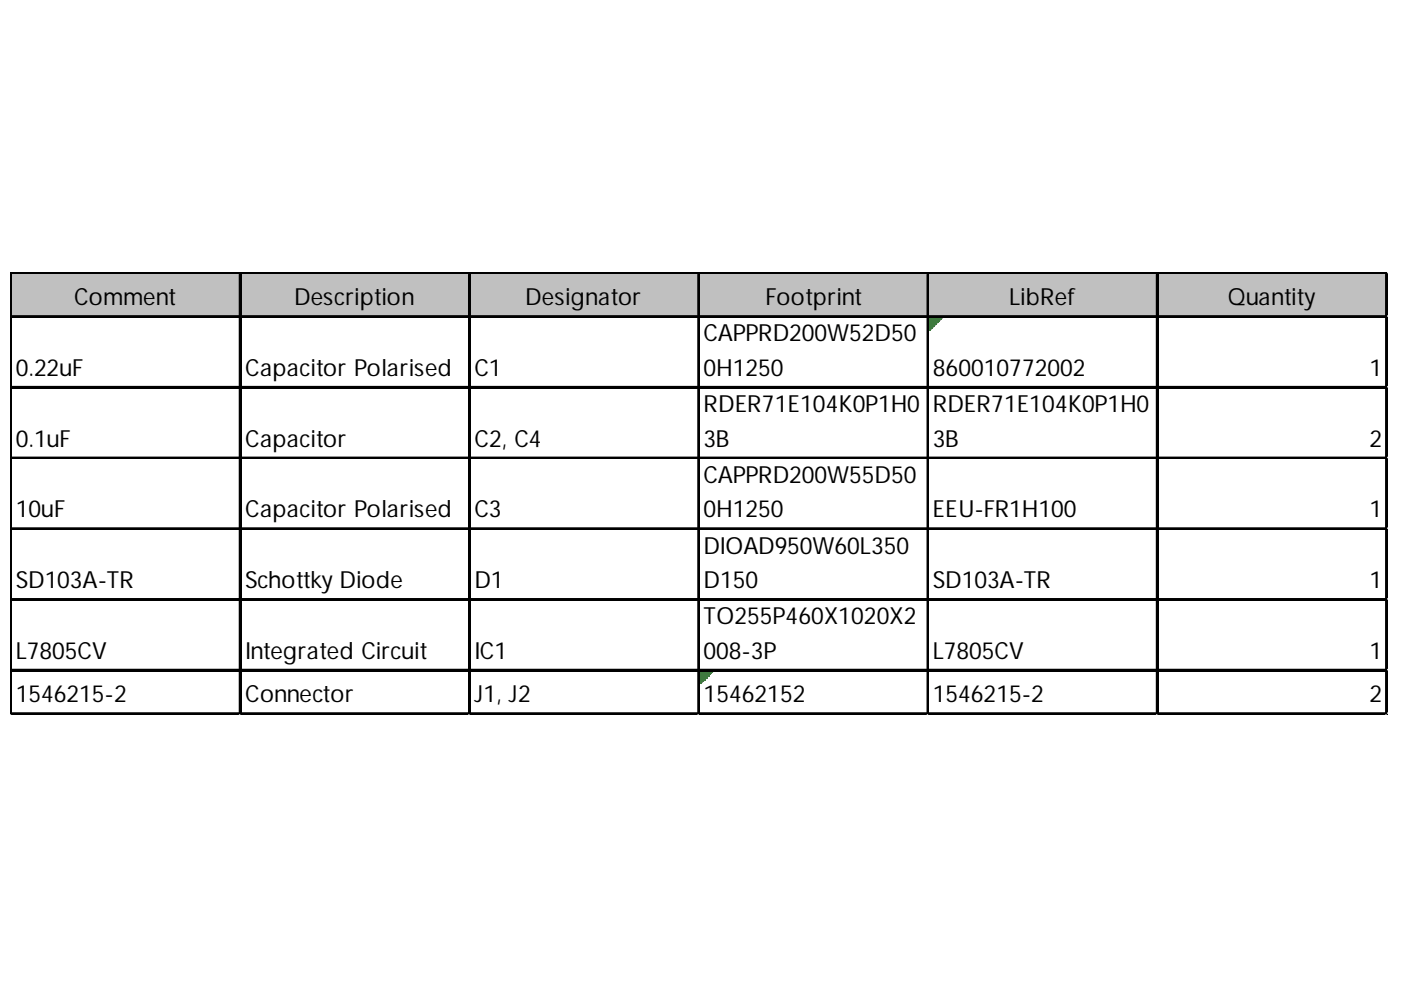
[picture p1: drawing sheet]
<svg xmlns="http://www.w3.org/2000/svg" width="297mm" height="210mm" viewBox="0 0 297 210" stroke-linecap="round" stroke-linejoin="round" font-family="sans-serif">
<defs><g id="words">
<g font-size="5">
<text x="15.7" y="64.7">Comment</text>
<text x="62.4" y="64.7">Description</text>
<text x="111.4" y="64.7">Designator</text>
<text x="162.3" y="64.7">Footprint</text>
<text x="214" y="64.7">LibRef</text>
<text x="260.3" y="64.7">Quantity</text>
<text x="149.2" y="72.4">CAPPRD200W52D50</text>
<text x="3.4" y="79.7">0.22uF</text>
<text x="52" y="79.7">Capacitor Polarised</text>
<text x="100.6" y="79.7">C1</text>
<text x="149.2" y="79.7">0H1250</text>
<text x="197.8" y="79.7">860010772002</text>
<text x="290.4" y="79.7">1</text>
<text x="149.2" y="87.4">RDER71E104K0P1H0</text>
<text x="197.8" y="87.4">RDER71E104K0P1H0</text>
<text x="3.4" y="94.7">0.1uF</text>
<text x="52" y="94.7">Capacitor</text>
<text x="100.6" y="94.7">C2, C4</text>
<text x="149.2" y="94.7">3B</text>
<text x="197.8" y="94.7">3B</text>
<text x="290.4" y="94.7">2</text>
<text x="149.2" y="102.4">CAPPRD200W55D50</text>
<text x="3.4" y="109.7">10uF</text>
<text x="52" y="109.7">Capacitor Polarised</text>
<text x="100.6" y="109.7">C3</text>
<text x="149.2" y="109.7">0H1250</text>
<text x="197.8" y="109.7">EEU-FR1H100</text>
<text x="290.4" y="109.7">1</text>
<text x="149.2" y="117.4">DIOAD950W60L350</text>
<text x="3.4" y="124.7">SD103A-TR</text>
<text x="52" y="124.7">Schottky Diode</text>
<text x="100.6" y="124.7">D1</text>
<text x="149.2" y="124.7">D150</text>
<text x="197.8" y="124.7">SD103A-TR</text>
<text x="290.4" y="124.7">1</text>
<text x="149.2" y="132.4">TO255P460X1020X2</text>
<text x="3.4" y="139.7">L7805CV</text>
<text x="52" y="139.7">Integrated Circuit</text>
<text x="100.6" y="139.7">IC1</text>
<text x="149.2" y="139.7">008-3P</text>
<text x="197.8" y="139.7">L7805CV</text>
<text x="290.4" y="139.7">1</text>
<text x="3.4" y="148.9">1546215-2</text>
<text x="52" y="148.9">Connector</text>
<text x="100.6" y="148.9">J1, J2</text>
<text x="149.2" y="148.9">15462152</text>
<text x="197.8" y="148.9">1546215-2</text>
<text x="290.4" y="148.9">2</text>
</g>
</g></defs>
<path d="M2.5 58.1h291.7v9.3h-291.7z" fill="#c0c0c0"/>
<path d="M197 67.4h2.7M197 67.8h2.3M197 68.2h2" fill="none" stroke="#008000" stroke-width=".39"/>
<path d="M197 67.6h2.7M197 68h2.3" fill="none" stroke="#008000" stroke-width=".38"/>
<path d="M197 68.2h2v.4h-2z" fill="#008000"/>
<path d="M197 68.6h1.6" fill="none" stroke="#008000" stroke-width=".39"/>
<path d="M197 68.6h1.6v.3h-1.6z" fill="#008000"/>
<path d="M197 68.9h1.2" fill="none" stroke="#008000" stroke-width=".39"/>
<path d="M197 68.9h1.2v.4h-1.2z" fill="#008000"/>
<path d="M197 69.3h.8" fill="none" stroke="#008000" stroke-width=".39"/>
<path d="M197 69.3h.8v.4h-.8z" fill="#008000"/>
<path d="M197 69.7h.4" fill="none" stroke="#008000" stroke-width=".39"/>
<path d="M197 69.7h.4v.4h-.4z" fill="#008000"/>
<path d="M148.4 142.4h2.7M148.4 142.8h2.3M148.4 143.1h1.9" fill="none" stroke="#008000" stroke-width=".39"/>
<path d="M148.4 142.6h2.7M148.4 142.9h2.3" fill="none" stroke="#008000" stroke-width=".38"/>
<path d="M148.4 143.1h1.9v.4h-1.9z" fill="#008000"/>
<path d="M148.4 143.5h1.6" fill="none" stroke="#008000" stroke-width=".39"/>
<path d="M148.4 143.5h1.6v.4h-1.6z" fill="#008000"/>
<path d="M148.4 143.9h1.2" fill="none" stroke="#008000" stroke-width=".39"/>
<path d="M148.4 143.9h1.2v.4h-1.2z" fill="#008000"/>
<path d="M148.4 144.3h.8" fill="none" stroke="#008000" stroke-width=".39"/>
<path d="M148.4 144.3h.8v.4h-.8z" fill="#008000"/>
<path d="M148.4 144.7h.4" fill="none" stroke="#008000" stroke-width=".39"/>
<path d="M148.4 144.7h.4v.4h-.4z" fill="#008000"/>
<g fill="none" stroke="#000" stroke-width=".39">
<path d="M2.2 57.8v93.8M2.4 57.8v93.8M2.6 57.8h291.6M50.8 58.2v93.4M51 58.2v93.4M99.4 58.2v93.4M99.6 58.2v93.4M148 58.2v93.4M148.2 58.2v93.4M196.6 58.2v93.4M196.8 58.2v93.4M245.2 58.2v93.4"/>
<path d="M245.4 58.2v93.4M293.9 58.2v93.4M294 58.2v93.4M2.6 67h291.6M2.6 82h291.6M2.6 97h291.6M2.6 112h291.6M2.6 127h291.6M2.6 142h291.6M2.6 151.2h291.6"/>
</g>
<path d="M2.6 58h291.6M2.6 67.2h291.6M2.6 82.2h291.6M2.6 97.2h291.6M2.6 112.2h291.6M2.6 127.2h291.6M2.6 142.2h291.6M2.6 151.4h291.6" fill="none" stroke="#000" stroke-width=".38"/>
<path d="M2.2 151.6h.1" fill="none" stroke="#e0e0e0" stroke-width=".39"/>
<path d="M2.2 151.6h.4z" fill="#e0e0e0"/>
<path d="M50.8 151.6h.1" fill="none" stroke="#e0e0e0" stroke-width=".39"/>
<path d="M50.8 151.6h.4z" fill="#e0e0e0"/>
<path d="M99.4 151.6h.1" fill="none" stroke="#e0e0e0" stroke-width=".39"/>
<path d="M99.4 151.6h.4z" fill="#e0e0e0"/>
<path d="M148 151.6h.1" fill="none" stroke="#e0e0e0" stroke-width=".39"/>
<path d="M148 151.6h.4z" fill="#e0e0e0"/>
<path d="M196.6 151.6h.1" fill="none" stroke="#e0e0e0" stroke-width=".39"/>
<path d="M196.6 151.6h.4z" fill="#e0e0e0"/>
<path d="M245.2 151.6h.1" fill="none" stroke="#e0e0e0" stroke-width=".39"/>
<path d="M245.2 151.6h.4z" fill="#e0e0e0"/>
<path d="M293.9 151.6h.1" fill="none" stroke="#e0e0e0" stroke-width=".39"/>
<path d="M293.9 151.6h.3z" fill="#e0e0e0"/>
<path d="M294.2 57.8h.1" fill="none" stroke="#e0e0e0" stroke-width=".39"/>
<path d="M294.2 57.8l.1 .4z" fill="#e0e0e0"/>
<path d="M294.2 67h.1" fill="none" stroke="#e0e0e0" stroke-width=".39"/>
<path d="M294.2 67l.1 .4z" fill="#e0e0e0"/>
<path d="M294.2 82h.1" fill="none" stroke="#e0e0e0" stroke-width=".39"/>
<path d="M294.2 82l.1 .4z" fill="#e0e0e0"/>
<path d="M294.2 97h.1" fill="none" stroke="#e0e0e0" stroke-width=".39"/>
<path d="M294.2 97l.1 .4z" fill="#e0e0e0"/>
<path d="M294.2 112h.1" fill="none" stroke="#e0e0e0" stroke-width=".39"/>
<path d="M294.2 112l.1 .4z" fill="#e0e0e0"/>
<path d="M294.2 127h.1" fill="none" stroke="#e0e0e0" stroke-width=".39"/>
<path d="M294.2 127l.1 .4z" fill="#e0e0e0"/>
<path d="M294.2 142h.1" fill="none" stroke="#e0e0e0" stroke-width=".39"/>
<path d="M294.2 142l.1 .4z" fill="#e0e0e0"/>
<path d="M294.2 151.2h.1" fill="none" stroke="#e0e0e0" stroke-width=".39"/>
<path d="M294.2 151.2l.1 .4z" fill="#e0e0e0"/>
<use href="#words"/>
</svg>
